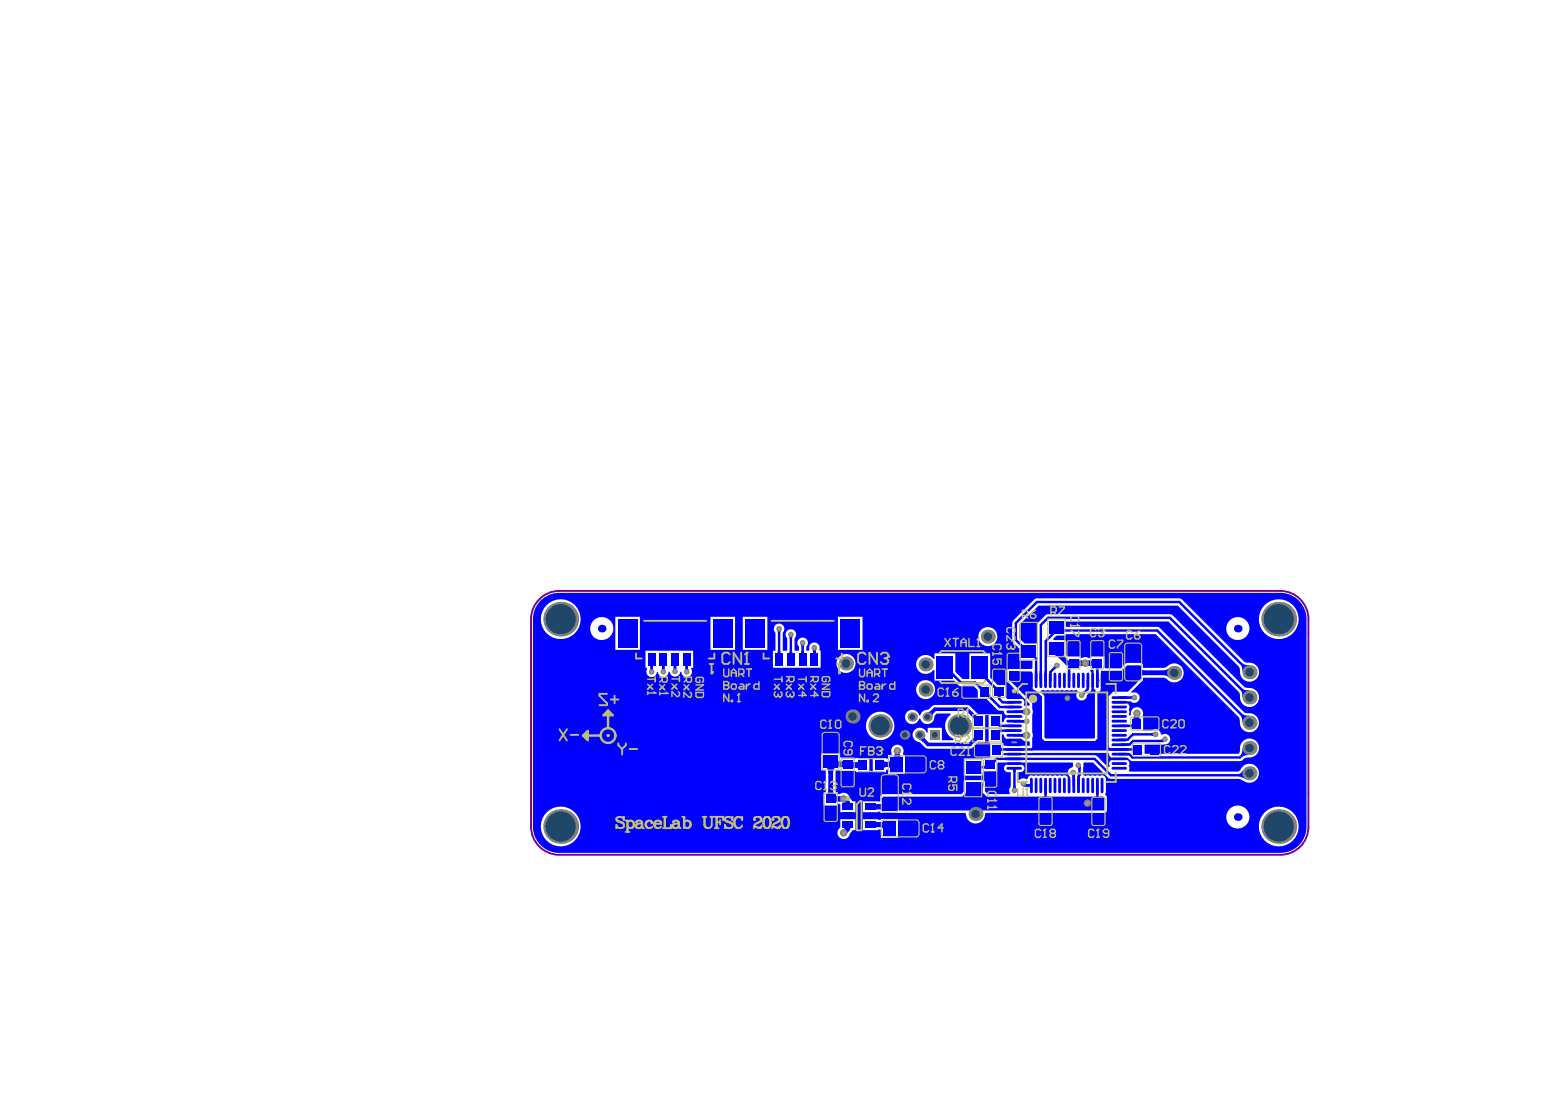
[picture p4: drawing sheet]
<svg xmlns="http://www.w3.org/2000/svg" width="547mm" height="387mm" viewBox="0 0 547 387" stroke-linecap="round" stroke-linejoin="round" font-family="sans-serif">
<path d="M190.7 211a9.9 9.9 0 0 1 6.6-2.5h254.3a10 10 0 0 1 10 9.9v73.3a9.8 9.8 0 0 1-9.9 9.8h-254.4a9.9 9.9 0 0 1-10-9.9v-73.2a10 10 0 0 1 3.4-7.4z" fill="none" stroke="#800080" stroke-width=".66"/>
<g fill="#00f">
<path d="M406.1 258.6l.8-.2v1.4l-.8-.3z"/>
<path d="M409.4 261l.6-.3 .8 1-1.2 .1z"/>
<path d="M398.5 255.6l1.9-.1v1.2l-1.9-.2z"/>
<path d="M400.1 252.5l1.8 .2-.1 .9-1.7-.2z"/>
<path d="M398.6 255.6l.6-.1 .2-.3v1.7l-.2-.3-.6-.1z"/>
<path d="M400.1 251.9h1.7l.2 1.3 .4 .4h-2.8a1.52 1.52 0 0 0 .5-1.7z"/>
<path d="M398.7 245.7l.8-.3v1.4l-.8-.3z"/>
<path d="M386.7 281h.8l.1 .6 .4 .2h-1.7l.3-.2z"/>
<path d="M386.7 279.5h.9l-.1 .9h-.8z"/>
<path d="M386.3 235.4h1.7l-.4 .2-.1 .7h-.8l-.1-.7z"/>
<path d="M378.1 273.4l1.3-.3-.2 .8-.8 .2z"/>
<path d="M378.4 273.8l.8-.1 .1 1h-.9z"/>
<path d="M380.1 273.8h.8v.9h-.9z"/>
<path d="M381.1 233.1l.8-.1v1.9l-.8-.1z"/>
<path d="M380.4 232.4v.2a1.51 1.51 0 0 0 1.7 .5v1.7l-1.3 .2-.4 .4z"/>
<path d="M371.9 234.8l1 1-.8 .3-.6-.6z"/>
<path d="M371.2 231h3.9l.9 1.2h-2.4l-1.2-.9z"/>
<path d="M375.1 221.6l.2 .3 .7 .1v.9l-.7 .1-.2 .3z"/>
<path d="M368.4 280.9h.9l.1 .7 .3 .2h-1.7l.3-.2z"/>
<path d="M368.4 279.5h.9v.9h-.9z"/>
<path d="M362 276.4l.6 .3-.2 .8-1.2-.1z"/>
<path d="M357 271.5h1.7l-.3 .2-.1 .7h-.9l-.1-.7z"/>
<path d="M360.2 267.2l.9 .1v.8l-.9 .1z"/>
<path d="M360.1 259l1.1-.5v1.8l-1.1-.5z"/>
<path d="M360.2 258.9l.9 .1v.8l-.9 .1z"/>
<path d="M360.7 254.1l.8-.3v1.4l-.8-.3z"/>
<path d="M360.2 253.9l1 .2-.3 .8h-.7z"/>
<path d="M360.5 227.3l.7 .6h.4l-1.1 1.2v-.5l-.6-.7z"/>
<path d="M354.5 267.3l.9-.1v1l-.9-.1z"/>
<path d="M354.5 255.6h.9v.9h-.9z"/>
<path d="M351.6 245.5h1.7l-.3 .2-.1 .6h-.9l-.1-.6z"/>
<path d="M354.5 247.3h.9v.9h-.9z"/>
<path d="M354.5 249h.9v.9l-.9-.1z"/>
<path d="M350.2 242.3l.8-.4 .7 .6h.5l-1.4 1v-.4z"/>
<path d="M348.8 244.3v.5l.6 .7-.5 .7-.7-.6h-.5z"/>
<path d="M345.6 241.7l.8 .7h.4l-1 1.3v-.5l-.6-.7z"/>
<path d="M346.6 239.3h1.9l.5 .6h-1.2z"/>
<path d="M324.2 260.9l1.9-1.3v.7l.4 .6-1 .7z"/>
<path d="M297.6 292.5l.7-.6 1.2 1.2-.6 .7z"/>
<path d="M298.9 281.9l.6 .6-1.2 1.2-.7-.5z"/>
<path d="M300.7 268.2a1.3 1.3 0 0 0 1.7 .9v1.6l-1.7 .4z"/>
<path d="M292.2 278.7h1.7v.6a.94 .94 0 0 0 .8 1.1h-3.3a1.3 1.3 0 0 0 .8-1.7z"/>
<path d="M286.6 229.2h1.4l-.3 .8h-.8z"/>
<path d="M286.9 229.6h.8l.1 .6 .3 .2h-1.7l.4-.2z"/>
<path d="M278.3 224.6h1.4l-.3 .7h-.8z"/>
<path d="M278.6 229.6h.8l.1 .6 .3 .2h-1.6l.3-.2z"/>
<path d="M274.4 229.6h.9l.1 .6 .3 .2h-1.7l.3-.2z"/>
<path d="M274.1 222.6h1.4l-.2 .7h-.9z"/>
<path d="M237.7 235.4h.8l.3 .8h-1.4z"/>
<path d="M237.3 234.7h1.7l-.3 .2-.2 .7h-.8l-.1-.7z"/>
<path d="M229.4 235.5h.9l.3 .8h-1.4z"/>
<path d="M233.6 235.5h.8l.3 .8h-1.4z"/>
<path d="M233.1 234.7h1.7l-.3 .2-.1 .7h-.8l-.1-.7z"/>
<path d="M229 234.7h1.7l-.3 .2-.1 .7h-.9l-.1-.7z"/>
<path d="M399.1 264l.7-.1 .2-.4v1.7l-.2-.3-.7-.1z"/>
<path d="M402.2 235.7a1.3 1.3 0 0 0 1.7 .8v1.7h-.6a.96 .96 0 0 0-1.1 .8z"/>
<path d="M391.5 264l.9-.1v.9h-.9z"/>
<path d="M386.7 236.7h.8l.1 .9h-.9z"/>
<path d="M380.1 270.9l1.2-.6-.1 1.2-.8 .1z"/>
<path d="M381.6 244.3l.7-.4 .6 .6-.3 .8z"/>
<path d="M370.5 223.4h2.4l-1.2 .6h-1.2l.3-.5z"/>
<path d="M368.5 236.6l.8 .3v.7h-.9z"/>
<path d="M366.8 236.7h.8v.9h-.9z"/>
<path d="M365.1 236.7h.8l.1 .9h-.9z"/>
<path d="M357.4 277.3h.9l.3 .8h-1.4z"/>
<path d="M362.5 276.7l.7-.1 .2-.3v1.6l-.2-.3-.7-.1z"/>
<path d="M360.1 250.7l1.1-.5v1.8l-1.1-.5z"/>
<path d="M360.2 250.6l.9 .1v.8h-.9z"/>
<path d="M360.2 263.9l.9 .1v.8h-.9z"/>
<path d="M354.5 264l.9-.1v.9h-.9z"/>
<path d="M354.4 257.3h1v.9h-.9z"/>
<path d="M353.2 263.5l.2 .4 .6 .1v.8l-.6 .1-.2 .3z"/>
<path d="M345.8 269.8l.2 .3 .7 .1v.9l-.7 .1-.2 .3z"/>
<path d="M346.8 270.2l.7-.1 .2-.3v1.5l-.9-.2z"/>
<path d="M327.1 251.3l1.4-.6 .9 .9-.6 1.3z"/>
<path d="M309.9 290.1l1.7-.3v2.8a1.29 1.29 0 0 0-1.7-.8z"/>
<path d="M309.7 283.8l.6-.1a.96 .96 0 0 0 1.1-.8v3l-.4-.3-1.3-.2z"/>
<path d="M311.7 268.3l.5 .4 1.2 .1v1.7h-.6a.96 .96 0 0 0-1.1 .8z"/>
<path d="M312.4 268.8h.6a.96 .96 0 0 0 1.1-.8v3.3a1.29 1.29 0 0 0-1.7-.8z"/>
<path d="M291.4 271h3.3a1.29 1.29 0 0 0-.8 1.6h-1.7v-.6a.96 .96 0 0 0-.8-1z"/>
<path d="M436.8 273.1l.9-.4 .9-1.1 .9 3.4-2.5-1.1z"/>
<path d="M438.3 251.9l.9 .4 1.5 .2-2.4 2.4-.2-1.5-.4-.9z"/>
<path d="M438.3 234l.9 .5 1.6 .1-2.5 2.5-.1-1.5-.5-1z"/>
<path d="M397.3 265.6h.9v.9h-.9z"/>
<path d="M397.3 262.3l.8-.1 .2 .9-1 .1z"/>
<path d="M397.3 255.6h.9v.9h-.9z"/>
<path d="M397.3 245.6l.9 .1v.8l-.9 .1z"/>
<path d="M383.8 233l.9 .1v1.7l-.9 .1z"/>
<path d="M383.8 233.1l1.2-.2 .5-.5v3l-.5-.4-1.2-.2z"/>
<path d="M377.9 233.9l.9 .9-1.4 1-.5-.6z"/>
<path d="M349.8 268.3h.4l.8-.6 .6 .6-.6 .8v.4z"/>
<path d="M343.7 259.3l1.7 1.7a1.86 1.86 0 0 0-1.7 1l-.9-.9 .9-1.2z"/>
<path d="M342.8 252.8l.9-.9 1.1 .9h.7l-1.7 1.7a1.86 1.86 0 0 0-1-1.7z"/>
<path d="M315.6 265.8h1.9l-.1 .9h-1.7z"/>
<path d="M315.7 265.5h1.7v.6a.96 .96 0 0 0 .9 1.1h-3.4a1.3 1.3 0 0 0 .8-1.7z"/>
<path d="M295.8 281l.9-.1v1.9l-.9-.1z"/>
<path d="M294.7 280.4v.1a1.55 1.55 0 0 0 1.7 .5v1.7l-1.3 .2-.4 .4z"/>
<path d="M295.7 268.8l1.3-.2 .4-.5v2.9a1.55 1.55 0 0 0-1.7-.5z"/>
<path d="M295.5 267.9a1.3 1.3 0 0 0 1.7 .9v1.7l-1.2 .1-.5 .4z"/>
<path d="M282.5 227.5h1.4l-.3 .8h-.9z"/>
<path d="M282.7 229.6h.9l.1 .6 .3 .2h-1.7l.3-.2z"/>
<path d="M241.8 235.5h.9l.3 .8h-1.4z"/>
<path d="M241.4 234.7h1.7l-.3 .2-.1 .7h-.9l-.1-.7z"/>
<path d="M438.3 263.9l2.5 2.5-1.6 .1-.9 .5-.6-.6 .5-1z"/>
<path d="M438.3 243l.9 .4 1.6 .2-2.5 2.4-.1-1.5-.5-.9z"/>
<path d="M410.4 236.5l1.1-.2 1-.7-.1 3.5-.9-.7-1.1-.2z"/>
<path d="M397.3 263.9l.9 .1v.8h-.9z"/>
<path d="M376.7 236.7h.9v.9h-.9z"/>
<path d="M336.2 236.8l.6 1.2v1.1l-.5-.2-.1 .2z"/>
<path d="M308.9 283.5l1.7 .3v1.6l-1.7 .3z"/>
<path d="M308.9 289.8l1.7 .3v1.7l-1.7 .2z"/>
<path d="M301.2 269.1l.6-.1a.95 .95 0 0 0 1.1-.7v3.3a1.3 1.3 0 0 0-1.7-.9z"/>
<path d="M353.5 259.1h.4l.3 .3a1.37 1.37 0 0 0 1.3 1.4l5.1 .1a2.33 2.33 0 0 0 2.3 .6l.4 .2v1.4h-9.3v-.9l-.5-.3z"/>
<path d="M367.3 243.6a1.19 1.19 0 0 1 1.5 0 1.27 1.27 0 0 1 1.7 0 1.27 1.27 0 0 1 1.7 0 1.27 1.27 0 0 1 1.6 0 1.27 1.27 0 0 1 1.7 0 1.27 1.27 0 0 1 1.6 0 1.27 1.27 0 0 1 1.7 0l.8-.3 .6 .7a1.88 1.88 0 0 0 .7 3 1.88 1.88 0 0 0 2.5-1.8l1.3-1.2 .4-.9 .1-5.3-.7-1.2 .2-.3 1.1 .2 .1 6.3a1.2 1.2 0 0 1 .4 1.8v15.6l-.3 .3h-17.1l-.4-.4v-14.3l-.3-.6-1.1-1.1z"/>
<path d="M356.3 236.9h7.5l.4 .4-.1 5a1.35 1.35 0 0 0 1.3 1.3l2.2 2.2v14.7l.9 .9h17.8l.8-.8v-16l1.2-1.1 .2-1.2-.1-5.6 7.4-.1 1.9-1.9h4.6v4.9l-4.4 4.4h-5.2l-1.6 1.6v19.2l-26.7-.1-.3-.3 .1-4.1 .2-.9-.2-1v-6.4l.2-.9-.2-3.1-8.2-8.2v-2.6z"/>
<path d="M311.4 281h28.1l1.3-1.3v-3.6h5.9v3.5l1.4 1.4h41.2l.3 .3v4.6h-77.9l-.3-.3z"/>
<path d="M191.2 211.4a9.2 9.2 0 0 0-3.2 7v73.2a9.2 9.2 0 0 0 8.7 9.3h255.6a9.2 9.2 0 0 0 8.6-9.2v-73.3a9.3 9.3 0 0 0-8.7-9.3h-255.5a9.3 9.3 0 0 0-5.5 2.3zM190.8 218.4a7 7 0 0 1 14 0 7 7 0 0 1-14 0zM444.1 218.4a7 7 0 0 1 14 0 7 7 0 0 1-14 0zM208.2 221.8a4.1 4.1 0 0 1 8.2 0 4.1 4.1 0 0 1-8.2 0zM432.6 221.8a4.1 4.1 0 0 1 8.2 0 4.1 4.1 0 0 1-8.2 0zM324.2 232a3.3 3.3 0 0 1 5.1 .5l.4-.2v-1.8h7.3l.1 6.5 2.5 2.5h2.4v-9h7.3v8.5l2.7 2.7h3v4.4l.4 .3h4.6a1.34 1.34 0 0 1 1.2 .7 1.34 1.34 0 0 1-.1 1.4l.4 .5h1.4l.4-.2v-.5l-7.6-7.6h-.6v-4.6l8.7-.1 .4-.3v-2.7h-4.6v-4.1l-2.1-2.2-.4-.9v-6l.4-.9 7.4-7.4 .9-.4 50.7 .1 22.5 22.3 .6 .2a3.6 3.6 0 0 1 3.9 1.6 3.6 3.6 0 0 1-.3 4.2 3.5 3.5 0 0 1-4.1 .5 3.5 3.5 0 0 1-1.7-3.8l-.3-.9-21.6-21.6h-49.2l-6.6 6.6v4.9l1.8 1.8h4.4l.1-7 3.2-3.2h44l25.8 25.6 .4 .2a7 7 0 0 1 3.8 1.1 3.4 3.4 0 0 1-1.7 5.6 3.4 3.4 0 0 1-4.1-4.2l-.3-.9-24.9-24.9h-36.2v1.8l32.7 .1 30.2 30.1 .7 .2a3.6 3.6 0 0 1 3.9 1.6 3.6 3.6 0 0 1-.4 4.2 3.5 3.5 0 0 1-4.1 .5 3.5 3.5 0 0 1-1.6-3.8l-.3-.9-29.4-29.4h-31.7v.5l-3.2 .1-1.3 1.1 .2 .4h4.3v5.1l.6 .7h4.6v.4l.5 .2 1.2-.4 1.3 .4 .4-.2v-.4h5v3.9l.3 .3h5.5l1-1v-.5l1.3-.4h5l.4 .5 .1 1.2h.2l7.8-.1a3.5 3.5 0 0 1 4.2-1.1 3.5 3.5 0 0 1 2.1 3.9 3.7 3.7 0 0 1-6.4 .9l-7.9-.1-.1 1.2h-.3l-3.8 3.8 .5 .3a1.88 1.88 0 0 1 2.5 2.1 1.88 1.88 0 0 1-3.2 .9l-6.2 .1-.2 .3 .3 .3h4.4a1.35 1.35 0 0 1 1.2 .7 1.35 1.35 0 0 1-.1 1.5 1.27 1.27 0 0 1 0 1.6l.2 .6 .5-.4a2.18 2.18 0 0 1 2.4-2.6 2.18 2.18 0 0 1 1.8 3l.2 5.2 3 .1a2 2 0 0 1 2.1-.5 2 2 0 0 1 1.3 1.8l.6-.1a1.92 1.92 0 0 1 2.5 1.8 1.92 1.92 0 0 1-2.4 1.9h-6.6v3.2h33.1l.4-.7a6.9 6.9 0 0 1 1.1-3.7 3.4 3.4 0 0 1 5.7 1.7 3.4 3.4 0 0 1-4.2 4.1l-.9 .2-1 .9-.5 .1h-38l-.9-.4-.8-.8h-5.7a1.31 1.31 0 0 1-.8-1.4l-.4-.3-36.9 .1v.7h32.1l.9 .4 3.9 3.9 .6-.5a1.35 1.35 0 0 1-.1-1.4 1.35 1.35 0 0 1 1.2-.8l5 .1a1.34 1.34 0 0 1 .6 2.1 1.25 1.25 0 0 1 0 1.6l.2 .4h38.5l.5-.4a3.4 3.4 0 0 1 4.7-2.1 3.4 3.4 0 0 1 1.5 4.9 3.4 3.4 0 0 1-5.2 .7l-1.3-.5h-45.2l-.9-.4-5.4-5.4h-3.2l-.2 .4-.1 4.1a1.27 1.27 0 0 0 1.7 0 1.27 1.27 0 0 0 1.7 0 1.27 1.27 0 0 0 1.6 0 1.27 1.27 0 0 0 1.7 0 1.37 1.37 0 0 1 1.4 1.4v4.4l-.4 1 .7 1v4.6l-.5 .8-42.2 .1-.3 .4a3.4 3.4 0 0 1-3.4 3.3 3.4 3.4 0 0 1-3.3-3.4l-.3-.3h-29.9v-.4l-.4-.1-.4 .2h-5.4v-3.8l5.8 .2 .4-.2v-1.9l.8-.6h27.7l.8-.9 .1-4.1 7 .1 .5 .8v3.2l.9 .9h7.7v-.6a1.91 1.91 0 0 1 .5-2.1v-5.1a1.86 1.86 0 0 1-2.3-.8 1.37 1.37 0 0 1 1.2-1.9l5.1 .1a1.37 1.37 0 0 1 .8 1.5 1.37 1.37 0 0 1-1.4 1.1h-.8v2.8l.5-.1a1.98 1.98 0 0 1 2.5-.2l.4-.6a1.34 1.34 0 0 1 2.1-.5 1.27 1.27 0 0 1 1.6 0 1.27 1.27 0 0 1 1.7 0 1.27 1.27 0 0 1 1.7 0 1.27 1.27 0 0 1 1.6 0 1.27 1.27 0 0 1 1.7 0 1.27 1.27 0 0 1 1.7 0 1.35 1.35 0 0 1 1.4-.2 1.35 1.35 0 0 1 .8 1.3l-.1 4.7 .4 .4 .3-.4v-5.5a1.82 1.82 0 0 1-.8-2 1.82 1.82 0 0 1 1.5-1.4l.4-.4v-.9l-.2-.4h-26.3l-.3 .3v2.8h-5l-.1 1.5h-6.7v-6h6.7l2.6-.4v-5l-.5-.3v-10h4.7v2.9h.4l.7-1.4 .4-.3h5.6l.2-.4-.5-.3-5.3-.1-.4-.2-.7-1.4h-1.2l-.9-.4-3.9-3.8h-3v-3l-1.3-1.4-5.1-.1-2-1.9h-6.8v-3.6l-.4-.2a3.4 3.4 0 0 1-4.9 .7 3.4 3.4 0 0 1-.2-5zM345.1 224.6a3.4 3.4 0 0 1 6.7 0 3.4 3.4 0 0 1-6.7 0zM217.1 217.6h8.6v11.7h-8.6zM250.6 217.6h8.7v11.7h-8.7zM262 217.6h8.7v11.7h-8.7zM295.6 217.6h8.7v11.7h-8.7zM273.5 220.5a1.89 1.89 0 0 1 2.7 0 1.89 1.89 0 0 1-.1 2.7v6.4h1.6v-4.4a1.89 1.89 0 0 1 0-2.7 1.89 1.89 0 0 1 2.7 0 1.89 1.89 0 0 1-.1 2.7v4.4h1.6v-1.4a1.89 1.89 0 0 1-.1-2.7 1.89 1.89 0 0 1 2.7 0 1.89 1.89 0 0 1-.1 2.7v1.4h.9l.2-.5a1.87 1.87 0 0 1 1.8-2.5 1.87 1.87 0 0 1 1.7 2.5l.5 .5v6h-16.8v-6h.9l-.1-6.4a1.86 1.86 0 0 1 0-2.7zM295.1 234.1a3.4 3.4 0 0 1 6.7 0 3.4 3.4 0 0 1-6.7 0zM227.7 229.6h16.8v6h-.5l-.2 .4a1.86 1.86 0 0 1-1 2.8 1.86 1.86 0 0 1-2.4-1.8h-.4a1.86 1.86 0 0 1-1.9 1.7 1.86 1.86 0 0 1-1.8-1.7h-.4a1.86 1.86 0 0 1-1.8 1.9 1.86 1.86 0 0 1-2-1.7h-.4a1.85 1.85 0 0 1-2.4 1.6 1.85 1.85 0 0 1-1-2.8l-.2-.4h-.4zM323.2 243.3a3.4 3.4 0 0 1 6.7 0 3.4 3.4 0 0 1-6.7 0zM320 251.1a2.52 2.52 0 0 1 4.2 1.2h.5a2.73 2.73 0 0 1 2.7-1.9l1.4-1.3 1-.4h11.3l1.1 .4 2.9 2.8h2.4v10l-2.5 .1a4.8 4.8 0 0 1-2.9 2.1h-14.7l-1.1-.4-1.9-1.8a2.53 2.53 0 0 1-2-4 2.53 2.53 0 0 1 4.4 .6l.5-.1v-1.7h5v4.4h4l.2-.4a5 5 0 0 1-1.1-8.6l-.2-.4h-4.7l-.8 .8a2.61 2.61 0 0 1-2 2.8 2.61 2.61 0 0 1-3-1.8h-.5a2.53 2.53 0 0 1-3.7 1.6 2.53 2.53 0 0 1-.5-4zM305.5 256.1a5 5 0 0 1 10 0 5 5 0 0 1-10 0zM289.7 265.8h6.7l.1 1.5h5l.3 .3 .2-.2h4.7v5h-4.7l-.3-.5-6.8-.1-.1 7.4v.3h.8v.6h.4a2.4 2.4 0 0 1 3.8 1.5l.9 1.1h1.1v3.8h-5.4l-.1-2.9h-.7v.6h-5.1v-4.7h.7l.1-.4v-6.8l-.1-.5h-1.5zM307.9 267.4h4.7l.4 .4 .3-.2v-1.3h1.1l.2-.4a2.19 2.19 0 0 1 2-3.2 2.19 2.19 0 0 1 1.9 3.2l.2 .4h.6v6.7h-6v-1.3l-.4-.2-.3 .2v.7h-4.7zM432.6 288.3a4.1 4.1 0 0 1 8.2 0 4.1 4.1 0 0 1-8.2 0zM304.4 289h5.4l.8 .2 .2-.3h6v6.7h-6l-.2-2.9-6.2 .1zM296.4 289h5.4v3.8h-1.1l-.9 1.3a2.18 2.18 0 0 1-3.4 1.6 2.18 2.18 0 0 1 0-3.7zM190.8 291.6a7 7 0 0 1 14 0 7 7 0 0 1-14 0zM444.1 291.6a7 7 0 0 1 14 0 7 7 0 0 1-14 0z"/>
</g>
<path d="M401.1 251.7l-.1 .1M398.3 266l1.2 1.2M399.7 261.4l-1.2 1.3M440.8 272.8l-.7 .7" fill="none" stroke="#00f" stroke-width=".84"/>
<path d="M401 251.8v4.3" fill="none" stroke="#00f" stroke-width="1.7"/>
<circle cx="400.2" cy="246.1" r=".42" fill="#00f"/>
<path d="M394.9 261v.1M395.6 262.7h.1M387.1 282.9l.4 .4" fill="none" stroke="#00f" stroke-width=".84"/>
<circle cx="387.1" cy="240" r=".42" fill="#00f"/>
<path d="M369.7 218l-2.5 2.5M368.9 240h-.1M378.7 233.9l.1 .1M387.1 233.9v.1M362.2 259.4h.1M361 276.4l.2 .7M378.6 272.5l.2 .6v4M378.8 277.1h.1M380.4 270l.4 .6M380.5 277.1h.1M380.8 273.5l-.3 .3v3.3" fill="none" stroke="#00f" stroke-width=".84"/>
<path d="M378.8 234h4.1" fill="none" stroke="#00f" stroke-width="1.7"/>
<circle cx="362.2" cy="259.4" r=".42" fill="#00f"/>
<g fill="none" stroke="#00f" stroke-width=".84">
<path d="M229.9 232.6h.1M234 232.6h.1M238.2 232.6l-.1 4.3M287.3 232.5v.1M358.4 225.8l4.2 4.2h.3M365.5 232.3v7.7M368.9 226.2v13.8M387.1 233.9v6.1M414.2 237.3v.1M351.1 254.4l1.7 1.7M352.5 246.5l1.2 1.3M357.8 259.4h4.4"/>
<path d="M357.8 254.4l4.4 .1M358.5 251.1h.1M362.2 254.5h.1M362.2 251.1h-4.4M349.5 269.8l-1 .8M357.8 271l.1 .1M368.8 277.1v6.2M380.8 270.6v2.9M387.1 277.1v5.8M391.3 264.4h3.6M401.4 264.4l.1 .1"/>
</g>
<path d="M324.5 259.2v.5l2.9 2.9M345.2 254.3v.1M345.2 259.4v.2" fill="none" stroke="#00f" stroke-width="1.3"/>
<path d="M293 268.8l.9 .8M299 269.6l.3 .3M293 281.8h.1M297.6 281.8l1.5 1.5M299.1 292.3l-1.5 1.5" fill="none" stroke="#00f" stroke-width="1.7"/>
<circle cx="362.2" cy="251.1" r=".42" fill="#00f"/>
<g fill="none" stroke="#00f" stroke-width=".84">
<path d="M369.7 218h43l28.1 28M229.9 232.6v4.4M234 232.6v4.4M242.4 232.6l-.1 4.4M274.8 221.8v10.8M279 223.8v8.8M283.2 226.8v5.8M287.3 228.5v4M333.5 235.3l5.5 5.5h5.1l8.6 8.6h5.1M345.5 235.3v1.7l7 7v2.5M358.4 225.8v-6l7.4-7.4h50.2l24.8 24.7M362.9 230h.4l2.2 2.3"/>
<path d="M367.2 220.5v19.5M368.9 226.2l3.8-3.8h35.5l32.6 32.6M372.9 234.8l-2.3 2.2-.1 3M378.7 233.9l-1.6 1.6v4.5M352.8 256.1h5M353.7 247.8h4.1M357.8 257.8h-5l-1.7 1.6M383.8 240v3.1l-2.2 2.2M394.9 256.1h6.1M394.9 246.1h5.3M407.6 259.1h-7.9l-1.9 1.9h-2.9M343.3 270.6h5.2"/>
<path d="M349.5 269.8l2.1-2.1h34.5l5.8 5.8h48.2M352.5 264.4h.1M357.9 271.1v7.7M361.2 277.1h2.7M365.3 263.1l-1.3 1.3h-11.5M390 263.1l1.3 1.3M394.9 266h3.4M394.9 264.4h6.5M395.6 262.7h2.9M411 260.8l-.6 .6h-10.7M440.8 263.9l-3.3 3.3h-38"/>
</g>
<g fill="none" stroke="#00f" stroke-width="1.7">
<path d="M372.7 230l3.9 3.9h2.1M382.9 234h4.2M399.8 237.3h14.4M293 268.8v13M293.9 269.6h5.1M299.3 269.9h5M316.6 264.9v4.4l-.3 .4h-5.8l-.3 .2M293 281.8h4.6M299.1 283.3v1.3M299.1 290.9v1.4M307.1 290.9h5.3l1.4 1.3M313.9 283.8l-.8 .8h-6"/>
<path d="M383.5 283.2l.1 .1"/>
</g>
<path d="M327.1 252.9l2.7-2.7h11.3l4.1 4.1M345.2 259.6l-3.1 3h-14.7" fill="none" stroke="#00f" stroke-width="1.3"/>
<circle cx="376.6" cy="246.3" r="1" fill="#808080"/>
<circle cx="376.6" cy="246.3" r=".5" fill="#a6968d"/>
<circle cx="372.9" cy="234.8" r="1" fill="#808080"/>
<circle cx="372.9" cy="234.8" r=".5" fill="#a6968d"/>
<circle cx="238.1" cy="236.9" r="1" fill="#808080"/>
<circle cx="238.1" cy="236.9" r=".5" fill="#a6968d"/>
<circle cx="279" cy="223.8" r="1" fill="#808080"/>
<circle cx="279" cy="223.8" r=".5" fill="#a6968d"/>
<circle cx="380.4" cy="270" r="1" fill="#808080"/>
<circle cx="380.4" cy="270" r=".5" fill="#a6968d"/>
<circle cx="234" cy="237" r="1" fill="#808080"/>
<circle cx="234" cy="237" r=".5" fill="#a6968d"/>
<circle cx="242.3" cy="237" r="1" fill="#808080"/>
<circle cx="242.3" cy="237" r=".5" fill="#a6968d"/>
<circle cx="287.3" cy="228.5" r="1" fill="#808080"/>
<circle cx="287.3" cy="228.5" r=".5" fill="#a6968d"/>
<circle cx="378.6" cy="272.5" r="1" fill="#808080"/>
<circle cx="378.6" cy="272.5" r=".5" fill="#a6968d"/>
<circle cx="357.8" cy="261.8" r="1" fill="#808080"/>
<circle cx="357.8" cy="261.8" r=".5" fill="#a6968d"/>
<circle cx="362.2" cy="259.4" r="1.33" fill="#808080"/>
<circle cx="362.2" cy="259.4" r=".67" fill="#a6968d"/>
<circle cx="229.9" cy="237" r="1" fill="#808080"/>
<circle cx="229.9" cy="237" r=".5" fill="#a6968d"/>
<circle cx="361" cy="276.4" r="1" fill="#808080"/>
<circle cx="361" cy="276.4" r=".5" fill="#a6968d"/>
<circle cx="357.9" cy="278.8" r="1" fill="#808080"/>
<circle cx="357.9" cy="278.8" r=".5" fill="#a6968d"/>
<circle cx="297.6" cy="293.8" r="1.33" fill="#808080"/>
<circle cx="297.6" cy="293.8" r=".67" fill="#a6968d"/>
<circle cx="297.6" cy="281.8" r="1.33" fill="#808080"/>
<circle cx="297.6" cy="281.8" r=".67" fill="#a6968d"/>
<circle cx="382.9" cy="234" r="1.33" fill="#808080"/>
<circle cx="382.9" cy="234" r=".67" fill="#a6968d"/>
<circle cx="411" cy="260.8" r="1" fill="#808080"/>
<circle cx="411" cy="260.8" r=".5" fill="#a6968d"/>
<circle cx="407.6" cy="259.1" r="1" fill="#808080"/>
<circle cx="407.6" cy="259.1" r=".5" fill="#a6968d"/>
<circle cx="274.8" cy="221.8" r="1" fill="#808080"/>
<circle cx="274.8" cy="221.8" r=".5" fill="#a6968d"/>
<circle cx="381.6" cy="245.3" r="1" fill="#808080"/>
<circle cx="381.6" cy="245.3" r=".5" fill="#a6968d"/>
<circle cx="316.6" cy="264.9" r="1.33" fill="#808080"/>
<circle cx="316.6" cy="264.9" r=".67" fill="#a6968d"/>
<circle cx="362.2" cy="254.5" r="1" fill="#808080"/>
<circle cx="362.2" cy="254.5" r=".5" fill="#a6968d"/>
<circle cx="283.2" cy="226.8" r="1" fill="#808080"/>
<circle cx="283.2" cy="226.8" r=".5" fill="#a6968d"/>
<circle cx="400.2" cy="246.1" r="1" fill="#808080"/>
<circle cx="400.2" cy="246.1" r=".5" fill="#a6968d"/>
<circle cx="362.2" cy="251.1" r="1.33" fill="#808080"/>
<circle cx="362.2" cy="251.1" r=".67" fill="#a6968d"/>
<circle cx="383.6" cy="283.3" r="1.33" fill="#808080"/>
<circle cx="383.6" cy="283.3" r=".67" fill="#a6968d"/>
<circle cx="401.1" cy="251.7" r="1.33" fill="#808080"/>
<circle cx="401.1" cy="251.7" r=".67" fill="#a6968d"/>
<circle cx="440.8" cy="255" r="2.49" fill="#808080"/>
<circle cx="440.8" cy="255" r="1.5" fill="#1f4769"/>
<circle cx="327.1" cy="252.9" r="1.66" fill="#808080"/>
<circle cx="327.1" cy="252.9" r="1" fill="#1f4769"/>
<circle cx="326.5" cy="234.4" r="2.49" fill="#808080"/>
<circle cx="326.5" cy="234.4" r="1.5" fill="#1f4769"/>
<circle cx="440.8" cy="263.9" r="2.49" fill="#808080"/>
<circle cx="440.8" cy="263.9" r="1.5" fill="#1f4769"/>
<circle cx="440.8" cy="237.1" r="2.49" fill="#808080"/>
<circle cx="440.8" cy="237.1" r="1.5" fill="#1f4769"/>
<circle cx="414.2" cy="237.4" r="2.49" fill="#808080"/>
<circle cx="414.2" cy="237.4" r="1.5" fill="#1f4769"/>
<circle cx="326.5" cy="243.3" r="2.49" fill="#808080"/>
<circle cx="326.5" cy="243.3" r="1.5" fill="#1f4769"/>
<circle cx="319.1" cy="259.2" r="1.66" fill="#808080"/>
<circle cx="319.1" cy="259.2" r="1" fill="#1f4769"/>
<circle cx="440.8" cy="272.8" r="2.49" fill="#808080"/>
<circle cx="440.8" cy="272.8" r="1.5" fill="#1f4769"/>
<circle cx="440.8" cy="246" r="2.49" fill="#808080"/>
<circle cx="440.8" cy="246" r="1.5" fill="#1f4769"/>
<circle cx="321.8" cy="252.9" r="1.66" fill="#808080"/>
<circle cx="321.8" cy="252.9" r="1" fill="#1f4769"/>
<circle cx="451.1" cy="291.6" r="6.1" fill="#808080"/>
<circle cx="451.1" cy="291.6" r="5.3" fill="#1f4769"/>
<circle cx="344.2" cy="287.2" r="2.49" fill="#808080"/>
<circle cx="344.2" cy="287.2" r="1.5" fill="#1f4769"/>
<circle cx="338.4" cy="256.1" r="4.2" fill="#808080"/>
<circle cx="338.4" cy="256.1" r="3.3" fill="#1f4769"/>
<path d="M328.1 257.6h3.3v3.3h-3.3z" fill-rule="evenodd" fill="#808080"/>
<circle cx="329.8" cy="259.2" r="1" fill="#1f4769"/>
<circle cx="348.5" cy="224.6" r="2.49" fill="#808080"/>
<circle cx="348.5" cy="224.6" r="1.5" fill="#1f4769"/>
<circle cx="310.5" cy="256.1" r="4.2" fill="#808080"/>
<circle cx="310.5" cy="256.1" r="3.3" fill="#1f4769"/>
<circle cx="324.5" cy="259.2" r="1.66" fill="#808080"/>
<circle cx="324.5" cy="259.2" r="1" fill="#1f4769"/>
<circle cx="197.8" cy="291.6" r="6.1" fill="#808080"/>
<circle cx="197.8" cy="291.6" r="5.3" fill="#1f4769"/>
<circle cx="451.1" cy="218.4" r="6.1" fill="#808080"/>
<circle cx="451.1" cy="218.4" r="5.3" fill="#1f4769"/>
<circle cx="197.8" cy="218.4" r="6.1" fill="#808080"/>
<circle cx="197.8" cy="218.4" r="5.3" fill="#1f4769"/>
<circle cx="298.4" cy="234.1" r="2.49" fill="#808080"/>
<circle cx="298.4" cy="234.1" r="1.5" fill="#1f4769"/>
<circle cx="300.8" cy="252.8" r="2.49" fill="#808080"/>
<circle cx="300.8" cy="252.8" r="1.5" fill="#1f4769"/>
<g fill="#00f">
<path d="M405.3 253.6h3v3.3h-3z" fill-rule="evenodd"/>
<path d="M399.4 253.6h3v3.3h-3z" fill-rule="evenodd"/>
<path d="M385.8 287.7h3.4v3h-3.4z" fill-rule="evenodd"/>
<path d="M385.5 232.4h3.3v3h-3.3z" fill-rule="evenodd"/>
<path d="M385.5 226.5h3.3v3h-3.3z" fill-rule="evenodd"/>
<path d="M343.7 252.8h3v3.3h-3z" fill-rule="evenodd"/>
<path d="M297.3 286.7h3.6v2.1h-3.6z" fill-rule="evenodd"/>
<path d="M297.4 274h3.3v3h-3.3z" fill-rule="evenodd"/>
<path d="M291.4 286.3h3.3v3h-3.3z" fill-rule="evenodd"/>
<path d="M291.4 280.4h3.3v2.9h-3.3z" fill-rule="evenodd"/>
<path d="M290.6 266.6h4.9v4.4h-4.9z" fill-rule="evenodd"/>
<path d="M290.6 259h4.9v4.4h-4.9z" fill-rule="evenodd"/>
<path d="M405.9 262.8h3v3.3h-3z" fill-rule="evenodd"/>
<path d="M400 262.8h2.9v3.3h-2.9z" fill-rule="evenodd"/>
<path d="M392 236.7h3.4v3h-3.4z" fill-rule="evenodd"/>
<path d="M392 230.7h3.4v3h-3.4z" fill-rule="evenodd"/>
<path d="M385.8 281.8h3.4v3h-3.4z" fill-rule="evenodd"/>
</g>
<circle cx="212.3" cy="221.8" r="1.35" fill="#00f"/>
<path d="M365.5 237.8v4.5M367.2 237.8v4.5M368.8 237.8v4.5M372.2 237.8v4.5M373.8 237.8v4.5M375.5 237.8v4.5M378.8 237.8v4.5M380.5 237.8v4.5M382.1 237.8v4.5M385.5 237.8v4.5M387.1 237.8v4.5M388.8 237.8v4.5" fill="none" stroke="#00f" stroke-width="1"/>
<g fill="#00f">
<path d="M350.8 236.6h3.3v3h-3.3z" fill-rule="evenodd"/>
<path d="M350.8 242.5h3.3v3h-3.3z" fill-rule="evenodd"/>
<path d="M344.3 263.1h3v3.3h-3z" fill-rule="evenodd"/>
<path d="M343.7 257.7h3v3.4h-3z" fill-rule="evenodd"/>
<path d="M345.8 242.3h3v3.4h-3z" fill-rule="evenodd"/>
<path d="M339.9 242.3h3v3.4h-3z" fill-rule="evenodd"/>
<path d="M330.5 231.3h5.7v8h-5.7z" fill-rule="evenodd"/>
<path d="M311.6 289.8h4.3v4.9h-4.3z" fill-rule="evenodd"/>
<path d="M305.3 289.8h3.6v2.2h-3.6z" fill-rule="evenodd"/>
<path d="M305.3 283.5h3.6v2.2h-3.6z" fill-rule="evenodd"/>
<path d="M297.3 283.5h3.6v2.2h-3.6z" fill-rule="evenodd"/>
<path d="M297.3 289.8h3.6v2.2h-3.6z" fill-rule="evenodd"/>
<path d="M297.4 268.1h3.3v3h-3.3z" fill-rule="evenodd"/>
<path d="M290.1 230.4h2.7v4.3h-2.7z" fill-rule="evenodd"/>
<path d="M286 230.4h2.6v4.3h-2.6z" fill-rule="evenodd"/>
<path d="M277.7 230.4h2.6v4.3h-2.6z" fill-rule="evenodd"/>
<path d="M245.2 230.4h2.6v4.3h-2.6z" fill-rule="evenodd"/>
<path d="M236.9 230.4h2.6v4.3h-2.6z" fill-rule="evenodd"/>
</g>
<path d="M365.5 274.9v4.4M367.2 274.9v4.4M368.8 274.9v4.4M372.2 274.9v4.4M373.8 274.9v4.4M375.5 274.9v4.4M378.8 274.9v4.4M380.5 274.9v4.4M382.1 274.9v4.4M385.5 274.9v4.4M387.1 274.9v4.4M388.8 274.9v4.4" fill="none" stroke="#00f" stroke-width="1"/>
<g fill="#00f">
<circle cx="436.7" cy="288.2" r="1.35"/>
<circle cx="436.7" cy="221.8" r="1.35"/>
</g>
<path d="M392.6 259.4h4.5M392.6 252.7h4.5M392.6 254.4h4.5M392.6 256.1h4.5M392.6 246.1h4.5M392.6 247.8h4.5M392.6 249.4h4.5M392.6 266h4.5M392.6 267.7h4.5M392.6 269.4h4.5M392.6 261.1h4.5M392.6 262.7h4.5" fill="none" stroke="#00f" stroke-width="1"/>
<path d="M367.2 287.7h3.3v3h-3.3z" fill-rule="evenodd" fill="#00f"/>
<path d="M355.5 259.4h4.5M355.5 256.1h4.5M355.5 254.4h4.5M355.5 252.7h4.5M355.5 249.4h4.5M355.5 247.8h4.5M355.5 246.1h4.5M355.5 269.4h4.5M355.5 267.7h4.5M355.5 266h4.5M355.5 262.7h4.5M355.5 261.1h4.5" fill="none" stroke="#00f" stroke-width="1"/>
<g fill="#00f">
<path d="M356 231h3.3v3h-3.3z" fill-rule="evenodd"/>
<path d="M370.2 219h5v4.4h-5z" fill-rule="evenodd"/>
<path d="M347.6 274.2h3.4v3h-3.4z" fill-rule="evenodd"/>
<path d="M349.6 252.8h3v3.3h-3z" fill-rule="evenodd"/>
</g>
<path d="M383.8 237.8v4.5M392.6 251.1h4.5M392.6 257.7h4.5M392.6 264.4h4.5M392.6 271h4.5" fill="none" stroke="#00f" stroke-width="1"/>
<g fill="#00f">
<path d="M397.3 235.2h4.9v4.3h-4.9z" fill-rule="evenodd"/>
<path d="M397.3 227.6h4.9v4.3h-4.9z" fill-rule="evenodd"/>
<path d="M367.2 281.8h3.3v3h-3.3z" fill-rule="evenodd"/>
</g>
<path d="M363.9 237.8v4.5M370.5 237.8v4.5M377.1 237.8v4.5M355.5 257.7h4.5M355.5 251.1h4.5M355.5 271h4.5M355.5 264.4h4.5" fill="none" stroke="#00f" stroke-width="1"/>
<g fill="#00f">
<path d="M356 236.9h3.3v3h-3.3z" fill-rule="evenodd"/>
<path d="M360.4 227.8h5v4.4h-5z" fill-rule="evenodd"/>
<path d="M370.2 226.6h5v4.4h-5z" fill-rule="evenodd"/>
<path d="M340.8 276.1h5v4.3h-5z" fill-rule="evenodd"/>
<path d="M350.2 263.1h3v3.3h-3z" fill-rule="evenodd"/>
<path d="M349.6 257.7h3v3.4h-3z" fill-rule="evenodd"/>
<path d="M347.6 268.3h3.4v3h-3.4z" fill-rule="evenodd"/>
<path d="M340.8 268.5h5v4.3h-5z" fill-rule="evenodd"/>
<path d="M342.8 231.3h5.7v8h-5.7z" fill-rule="evenodd"/>
<path d="M311.4 281.6h5v4.3h-5z" fill-rule="evenodd"/>
<path d="M319.2 289.8h4.3v4.9h-4.3z" fill-rule="evenodd"/>
<path d="M314.1 267.2h4.3v4.9h-4.3z" fill-rule="evenodd"/>
<path d="M321.7 267.2h4.3v4.9h-4.3z" fill-rule="evenodd"/>
<path d="M302.8 268.2h3v3.4h-3z" fill-rule="evenodd"/>
<path d="M308.8 268.2h2.9v3.4h-2.9z" fill-rule="evenodd"/>
<path d="M273.5 230.4h2.7v4.3h-2.7z" fill-rule="evenodd"/>
<path d="M281.8 230.4h2.7v4.3h-2.7z" fill-rule="evenodd"/>
<path d="M228.6 230.4h2.6v4.3h-2.6z" fill-rule="evenodd"/>
<path d="M232.7 230.4h2.7v4.3h-2.7z" fill-rule="evenodd"/>
<path d="M241 230.4h2.7v4.3h-2.7z" fill-rule="evenodd"/>
</g>
<path d="M363.9 274.9v4.4M370.5 274.9v4.4M377.1 274.9v4.4M383.8 274.9v4.4" fill="none" stroke="#00f" stroke-width="1"/>
<g fill="#00f">
<path d="M360.4 220.2h5v4.4h-5z" fill-rule="evenodd"/>
<path d="M311.4 274h5v4.3h-5z" fill-rule="evenodd"/>
<path d="M251.5 218.4h7v10h-7z" fill-rule="evenodd"/>
<path d="M262.9 218.4h7v10h-7z" fill-rule="evenodd"/>
<path d="M377.1 232.4h3.3v3h-3.3z" fill-rule="evenodd"/>
<path d="M377.1 226.5h3.3v3h-3.3z" fill-rule="evenodd"/>
<path d="M217.9 218.4h7v10h-7z" fill-rule="evenodd"/>
<path d="M296.5 218.4h6.9v10h-6.9z" fill-rule="evenodd"/>
</g>
<g fill="#c0c073">
<path d="M207.8 257.8v3.4l-1.7-1.7z"/>
<path d="M214.5 251.1l1.7 1.7h-3.4z"/>
</g>
<g fill="none" stroke="#c0c073" stroke-width=".4">
<path d="M369.7 218.4h6v13.3h-6zM350.1 236.7v8.7M350.8 236.1h3.3M354.8 236.7v8.7M355.3 231.1v8.7M356 230.4h3.3M359.9 232.9h6v-13.3h-6v20.2M376.4 226.6v8.7M377.1 236h3.3M377.1 226h3.3M381.1 226.6v8.7M384.8 226.6v8.7"/>
<path d="M385.5 236h3.3M385.5 226h3.3M389.4 226.6v8.7M391.4 230.9v8.6M392 230.2h3.3M396 230.9v8.6M396.8 227.9v11.3M397.8 226.9h3.9M402.7 227.9v11.3M290.1 259.3v11.4M291.1 258.4h3.9M296 259.3v11.4"/>
<path d="M339.3 242.3v3.4M340 246.3h8.6M340 241.7h8.6M343.2 252.1h9.9v4.6h-9.9zM343.2 257.1h9.9v4.6h-9.9zM349.3 242.3v3.4M350.8 246h3.3M356 240.4h3.3M392 240.2h3.3M397.8 240.2h3.9M398.9 253.6v3.3M399.6 252.9h8.6"/>
<path d="M399.6 257.6h8.6M408.9 253.6v3.3M291.1 271.6h3.9M291.4 279.8h3.3M296.7 268.2v8.7M297.4 277.6h3.3M297.4 267.6h3.3M301.4 268.2v8.7M310.9 274.3v11.3M311.9 273.3h4M313.4 267.7v3.9M314.4 272.6h11.3"/>
<path d="M314.4 266.7h11.3M316.9 274.3v11.3M326.7 267.7v3.9M340.3 267.8h6v13.3h-6zM343.7 263.1v3.3M344.4 267.1h8.6M344.4 262.4h8.6M347 268.4v8.7M347.6 267.8h3.4M347.6 277.7h3.4M351.6 268.4v8.7M353.7 263.1v3.3"/>
<path d="M399.4 262.8v3.3M400.1 266.8h8.6M400.1 262.1h8.6M409.4 262.8v3.3M290.7 280.5v8.6M291.4 289.8h3.3M295.4 280.5v8.6M310.9 290.3v3.9M311.9 286.6h4M311.9 295.2h11.3M311.9 289.3h11.3M324.2 290.3v3.9"/>
<path d="M366.5 281.9v8.6M367.2 281.2h3.3M367.2 291.2h3.3M371.2 281.9v8.6M385.2 281.9v8.7M385.8 281.3h3.4M385.8 291.2h3.4M389.8 281.9v8.7"/>
</g>
<g fill="none" stroke="#c0c073" stroke-width=".66">
<path d="M227.2 219h22M272.2 219h21.9M224.4 230.5v1.8h2M252 230.5v1.8h-2M269.4 230.5v1.8h1.9M297 230.5v1.8h-2M331.4 230.5l.8-.8h14.6l.8 .8M331.4 240.1l.8 .9h14.6l.8-.9M362 244.3h28.6v28.6h-28.6zM362.4 241.3h-1.7l-1.7 1.6v1.7M390.3 241.3h3.3M393.6 241.3v3.3"/>
<path d="M393.6 241.3h.1M359 272.5v3.4M359 275.9h.1M359 275.9h3.4M390.3 275.9h3.3M393.6 272.5v3.4M393.6 275.9h.1M302.3 283.7l1.1-1.1h.5v10.3h-1.6z"/>
</g>
<path d="M205.7 259.5l1.7 1.7M205.7 259.5h6.2M207.4 257.8l-1.7 1.7M214.5 250.7v6.2M214.5 250.7l-1.7 1.6M214.5 250.7l1.7 1.6" fill="none" stroke="#c0c073" stroke-width=".84"/>
<path d="M302.7 272.1h9.2M302.7 267.7h9.2" fill="none" stroke="#c0c073" stroke-width=".42"/>
<path d="M386.6 222.2l-.5-.4h-.9l-.5 .4v1.9l.5 .5h.9l.5-.5M387.5 222.2l.5-.4h.9l.5 .4v.5M393.2 226.3l-.4-.5h-1l-.4 .5v1.9l.4 .5h1l.4-.5M394.2 225.8h1.9v.5l-1.9 1.9v.5" fill="none" stroke="#c0c073" stroke-width=".5"/>
<circle cx="389.4" cy="222.7" r=".25" fill="#c0c073"/>
<path d="M388.5 223.2h.4M388.9 223.2l.5 .4v.5l-.5 .5h-.9l-.5-.5M389.4 222.7l-.5 .5M359 278.1v2.4l.5 .4h.9l.5-.4v-2.4M362.3 278.1v2.8M361.9 280.9h.9" fill="none" stroke="#c0c073" stroke-width=".5"/>
<circle cx="362.3" cy="278.1" r=".25" fill="#c0c073"/>
<path d="M338.1 252.1h1.4l.5-.5v-.9l-.5-.5h-1.4v2.8M339 252.1l1 .9M340.9 253h1M341.4 250.2v2.8M362.3 278.1l-.4 .5" fill="none" stroke="#c0c073" stroke-width=".5"/>
<circle cx="341.4" cy="250.2" r=".25" fill="#c0c073"/>
<path d="M341.4 250.2l-.5 .5M318.5 279.4v1M318.5 279.9h2.8M318.9 278.5l-.4-.5v-.9l.4-.5h1.9l.5 .5v.9l-.5 .5" fill="none" stroke="#c0c073" stroke-width=".5"/>
<circle cx="321.3" cy="279.9" r=".25" fill="#c0c073"/>
<path d="M298.3 263.5l-.5-.5v-1l.5-.4h1.8l.5 .4v1l-.5 .5M298.3 264.4l-.5 .5v.9l.5 .5h1.8l.5-.5v-.9l-.5-.5h-.4l-.5 .5v1.4M303.4 278v2.4l.5 .5h.9l.5-.5v-2.4M306.3 278.5l.4-.5h1l.4 .5v.5l-1.8 1.9h1.8M320.8 279.4l.5 .5M320.8 281.8l.5 .5v.9l-.5 .5h-.4l-1.9-1.9v1.9" fill="none" stroke="#c0c073" stroke-width=".5"/>
<g fill="none" stroke="#c0c073" stroke-width=".51">
<path d="M277.4 238.7h2.7v1.3l-.5 .5h-.8l-.5-.5v-1.3M278.3 239.6l-.9 .9M286 238.7h2.6v1.3l-.4 .5h-.9l-.4-.5v-1.3M286.9 239.6l-.9 .9M291.4 239.6v.9h-.9l-.4-.5v-.8l.4-.5h1.8l.4 .5v.8l-.4 .5M277.4 241.4l1.8 1.7M279.2 241.4l-1.8 1.7M279.6 244l.5 .5v.9l-.5 .4h-.4M286 241.4l1.8 1.7M286 245.4h2.6l-1.3-1.4v1.8M287.8 241.4l-1.8 1.7M290.1 244h2.6v1.4l-.4 .4h-1.8l-.4-.4z"/>
<path d="M290.1 241.4h2.6l-2.6 1.7h2.6"/>
</g>
<circle cx="279.2" cy="245.8" r=".25" fill="#c0c073"/>
<path d="M277.9 244l-.5 .5v.9l.5 .4h.4l.5-.4M278.8 245.4l.4 .4M278.8 244.9v.5" fill="none" stroke="#c0c073" stroke-width=".51"/>
<path d="M250.5 234.2h1.1M251 234.2v3.3" fill="none" stroke="#c0c073" stroke-width=".66"/>
<circle cx="251" cy="237.5" r=".33" fill="#c0c073"/>
<path d="M251.6 237l-.6 .5" fill="none" stroke="#c0c073" stroke-width=".66"/>
<path d="M237 239.5h2.7M239.7 238.6v1.8M246.8 239.8v.9h-.8l-.5-.4v-.9l.5-.4h1.7l.5 .4v.9l-.5 .4M237 241.3l1.8 1.8M238.8 241.3l-1.8 1.8M239.2 243.9l.5 .5v.9l-.5 .4h-.4l-1.8-1.8v1.8M245.5 244.3h2.7v1.3l-.5 .5h-1.7l-.5-.5zM245.5 241.6h2.7l-2.7 1.8h2.7" fill="none" stroke="#c0c073" stroke-width=".51"/>
<path d="M378.2 219.3l-.5-.5v-.9l.5-.5h1.9l.5 .5v.9l-.5 .5M377.7 220.3v.9M377.7 220.7h2.9" fill="none" stroke="#c0c073" stroke-width=".5"/>
<circle cx="380.6" cy="220.7" r=".25" fill="#c0c073"/>
<path d="M377.7 222.6h.5l1.9 1.9h.5v-1.9M380.1 220.3l.5 .4M412.1 254.4l-.5-.5h-.9l-.5 .5v1.9l.5 .4h.9l.5-.4M413.1 254.4l.4-.5h1l.4 .5v.5l-1.8 1.8h1.8M416.3 253.9h1l.5 .5v1.9l-.5 .4h-1l-.4-.4v-1.9zM385.9 293l-.4-.4h-1l-.5 .4v1.9l.5 .5h1l.4-.5M386.9 295.4h.9M387.3 292.6v2.8" fill="none" stroke="#c0c073" stroke-width=".5"/>
<circle cx="387.3" cy="292.6" r=".25" fill="#c0c073"/>
<path d="M367.1 293l-.4-.4h-1l-.4 .4v1.9l.4 .5h1l.4-.5M368.1 295.4h.9M368.6 292.6v2.8M387.3 292.6l-.4 .4M391.1 294h-1.4l-.5-.5v-.5l.5-.4h.9l.5 .4v1.9l-.5 .5h-.9l-.5-.5" fill="none" stroke="#c0c073" stroke-width=".5"/>
<circle cx="368.6" cy="292.6" r=".25" fill="#c0c073"/>
<g fill="none" stroke="#c0c073" stroke-width=".5">
<path d="M333.4 225.3l1.8 2.8M335.2 225.3l-1.8 2.8M336.2 225.3h1.9M337.1 225.3v2.8M339 228.1v-1.9l.9-.9 1 .9v1.9M339 226.7h1.9M341.8 225.3v2.8h1.9M344.7 228.1h.9M345.1 225.3v2.8M339.9 259.9l.5-.5h.9l.5 .5v.5l-1.9 1.8h1.9M337.1 261.3h1.4l.5-.5v-.9l-.5-.5h-1.4v2.8M338 261.3l1 .9"/>
<path d="M368.6 292.6l-.5 .4M370.9 294l-.5-.5v-.5l.5-.4h1l.4 .4v.5l-.4 .5M370.9 294l-.5 .5v.4l.5 .5h1l.4-.5v-.4l-.4-.5M370.9 294h1"/>
</g>
<circle cx="345.1" cy="225.3" r=".25" fill="#c0c073"/>
<path d="M345.1 225.3l-.4 .4M291.4 254.6l-.4-.5h-1l-.4 .5v1.8l.4 .5h1l.4-.5M292.4 256.9h.9M292.9 254.1v2.8" fill="none" stroke="#c0c073" stroke-width=".5"/>
<circle cx="292.9" cy="254.1" r=".25" fill="#c0c073"/>
<path d="M355.7 223.3l-.5-.5v-.9l.5-.5h1.9l.4 .5v.9l-.4 .5M357.6 224.3l.4 .4v1l-.4 .4h-.5l-1.9-1.8v1.8M357.6 227.1l.4 .4v1l-.4 .5h-.5M399.3 223.1l-.5-.5h-.9l-.5 .5v1.8l.5 .5h.9l.5-.5M400.3 224h1.4l.4 .5v.4l-.4 .5h-1l-.4-.5zM402.1 222.6l-.9 .5-.9 .9M292.9 254.1l-.5 .5M295.2 254.1h.9l.5 .5v1.8l-.5 .5h-.9l-.5-.5v-1.8zM412.7 263.5l-.5-.4h-.9l-.5 .4v1.9l.5 .5h.9l.5-.5M413.6 263.5l.5-.4h.9l.5 .4v.5l-1.9 1.9h1.9M416.5 263.5l.4-.4h1l.4 .4v.5l-1.8 1.9h1.8" fill="none" stroke="#c0c073" stroke-width=".5"/>
<circle cx="357.1" cy="229" r=".25" fill="#c0c073"/>
<g fill="none" stroke="#c0c073" stroke-width=".5">
<path d="M360.7 217.2h1.4l.5-.5v-1l-.5-.4h-1.4v2.8M361.6 217.2l1 .9M363.5 216.7h1.4l.5 .5v.4l-.5 .5h-.9l-.5-.5zM365.4 215.3l-.9 .4-1 1M370.7 216h1.5l.4-.5v-.9l-.4-.5h-1.5v2.8M371.7 216l.9 .9M373.6 214.1h1.9v.5l-1.9 1.9v.4M355.7 227.1l-.5 .4v1l.5 .5h.5l.4-.5M356.6 228.5l.5 .5M356.6 228v.5M348.5 282v1M348.5 282.5h2.8"/>
<path d="M348.9 281.1l-.4-.5v-.9l.4-.5h1.9l.5 .5v.9l-.5 .5"/>
</g>
<circle cx="351.3" cy="282.5" r=".25" fill="#c0c073"/>
<path d="M348.5 284.4v.9M348.5 284.8h2.8M350.8 282l.5 .5" fill="none" stroke="#c0c073" stroke-width=".5"/>
<circle cx="351.3" cy="284.8" r=".25" fill="#c0c073"/>
<path d="M337.4 264.1l-.5-.5h-.9l-.5 .5v1.9l.5 .5h.9l.5-.5M338.3 264.1l.5-.5h1l.4 .5v.5l-1.9 1.9h1.9M341.2 266.5h.9M341.6 263.6v2.9M350.8 284.4l.5 .4" fill="none" stroke="#c0c073" stroke-width=".5"/>
<circle cx="341.6" cy="263.6" r=".25" fill="#c0c073"/>
<path d="M332.8 243.3l-.4-.5h-1l-.5 .5v1.8l.5 .5h1l.4-.5M333.8 245.6h.9M334.2 242.8v2.8M330.1 268.9l-.5-.5h-.9l-.5 .5v1.8l.5 .5h.9l.5-.5M331.5 269.8l-.5-.5v-.4l.5-.5h.9l.5 .5v.4l-.5 .5M331.5 269.8l-.5 .5v.4l.5 .5h.9l.5-.5v-.4l-.5-.5M331.5 269.8h.9M341.6 263.6l-.4 .5" fill="none" stroke="#c0c073" stroke-width=".5"/>
<circle cx="334.2" cy="242.8" r=".25" fill="#c0c073"/>
<path d="M334.2 242.8l-.4 .5M336.1 244.2h1.4l.5 .5v.4l-.5 .5h-.9l-.5-.5zM338 242.8l-.9 .5-1 .9M303.6 264.9h.9M305.5 263.5h-1.9v2.8M306.4 263.5v2.8h1.4l.5-.5v-.4l-.5-.5h-1.4" fill="none" stroke="#c0c073" stroke-width=".5"/>
<circle cx="306.4" cy="264.9" r=".25" fill="#c0c073"/>
<path d="M306.4 263.5h1.4l.5 .5v.4l-.5 .5h-1.4M309.3 264l.4-.5h1l.4 .5v.4" fill="none" stroke="#c0c073" stroke-width=".5"/>
<circle cx="311.1" cy="264.4" r=".25" fill="#c0c073"/>
<path d="M310.2 264.9h.5M310.7 264.9l.4 .5v.4l-.4 .5h-1l-.4-.5M311.1 264.4l-.4 .5" fill="none" stroke="#c0c073" stroke-width=".5"/>
<path d="M305.4 230.9l-.7-.7h-1.3l-.7 .7v2.7l.7 .6h1.3l.7-.6M309.4 230.2v4l-2.7-4v4M310.7 230.9l.7-.7h1.3l.7 .7v.7" fill="none" stroke="#c0c073" stroke-width=".66"/>
<circle cx="313.4" cy="231.6" r=".33" fill="#c0c073"/>
<path d="M312 232.2h.7M312.7 232.2l.7 .7v.7l-.7 .6h-1.3l-.7-.6M313.4 231.6l-.7 .6" fill="none" stroke="#c0c073" stroke-width=".66"/>
<path d="M289.7 276.2l-.5-.5h-.9l-.5 .5v1.9l.5 .4h.9l.5-.4M290.6 278.5h1M291.1 275.7v2.8" fill="none" stroke="#c0c073" stroke-width=".5"/>
<circle cx="291.1" cy="275.7" r=".25" fill="#c0c073"/>
<path d="M291.1 275.7l-.5 .5M293 276.2l.5-.5h.9l.5 .5v.4" fill="none" stroke="#c0c073" stroke-width=".5"/>
<circle cx="294.9" cy="276.6" r=".25" fill="#c0c073"/>
<path d="M293.9 277.1h.5M294.4 277.1l.5 .5v.5l-.5 .4h-.9l-.5-.4M294.9 276.6l-.5 .5" fill="none" stroke="#c0c073" stroke-width=".5"/>
<path d="M273.2 239.6h2.6M275.8 238.7v1.8M281.7 239.6h2.7M284.4 238.7v1.8M273.2 241.4l1.8 1.7M275 241.4l-1.8 1.7M275.4 244l.4 .5v.9l-.4 .4h-.4M281.7 241.4l1.8 1.7M281.7 245.4h2.7l-1.3-1.4v1.8M283.5 241.4l-1.8 1.7" fill="none" stroke="#c0c073" stroke-width=".51"/>
<circle cx="275" cy="245.8" r=".25" fill="#c0c073"/>
<path d="M273.6 244l-.4 .5v.9l.4 .4h.5l.4-.4M274.5 245.4l.5 .4M274.5 244.9v.5" fill="none" stroke="#c0c073" stroke-width=".51"/>
<path d="M295.4 234.2h1.1M296 234.2v3.3" fill="none" stroke="#c0c073" stroke-width=".66"/>
<circle cx="296" cy="237.5" r=".33" fill="#c0c073"/>
<path d="M257.5 230.9l-.7-.7h-1.3l-.7 .7v2.7l.7 .6h1.3l.7-.6M261.5 230.2v4l-2.7-4v4M262.8 234.2h1.3M263.5 230.2v4M296.5 237l-.5 .5" fill="none" stroke="#c0c073" stroke-width=".66"/>
<circle cx="263.5" cy="230.2" r=".33" fill="#c0c073"/>
<path d="M263.5 230.2l-.7 .7" fill="none" stroke="#c0c073" stroke-width=".66"/>
<path d="M232.7 238.9h2.7v1.3l-.5 .5h-.9l-.4-.5v-1.3M233.6 239.8l-.9 .9M241.3 238.9h2.6v1.3l-.4 .5h-.9l-.4-.5v-1.3M242.2 239.8l-.9 .9M232.7 241.5l1.8 1.8M232.7 244.2v.9M232.7 244.6h2.7M234.5 241.5l-1.8 1.8M241.3 241.5l1.7 1.8M243 241.5l-1.7 1.8M243.5 244.2l.4 .4v.9l-.4 .5h-.5l-1.7-1.8v1.8" fill="none" stroke="#c0c073" stroke-width=".51"/>
<circle cx="235.4" cy="244.6" r=".25" fill="#c0c073"/>
<path d="M228.5 239.6h2.6M231.1 238.7v1.8M228.5 241.4l1.7 1.7M228.5 244v.9M228.5 244.5h2.6M230.2 241.4l-1.7 1.7M234.9 244.2l.5 .4" fill="none" stroke="#c0c073" stroke-width=".51"/>
<circle cx="231.1" cy="244.5" r=".25" fill="#c0c073"/>
<path d="M303.2 236v2.2l.5 .5h.9l.4-.5v-2.2M305.9 238.7v-1.8l.9-.9 .9 .9v1.8M305.9 237.4h1.8M308.5 237.8h1.4l.4-.4v-.9l-.4-.5h-1.4v2.7M309.4 237.8l.9 .9M311.2 236h1.8M312.1 236v2.7M230.7 244l.4 .5M303.2 240.4v2.7h1.4l.4-.4v-.5l-.4-.4h-1.4" fill="none" stroke="#c0c073" stroke-width=".51"/>
<path d="M197.4 257.2l2.6 4M200 257.2l-2.6 4M201.3 259.2h2.7" fill="none" stroke="#c0c073" stroke-width=".66"/>
<path d="M334.7 274.1h2.8v1.4l-.5 .5h-.9l-.5-.5v-1.4M335.2 276.9l-.5 .5v.9l.5 .5h.9l.5-.5-.5-1.4h1.4v1.9M335.6 275l-.9 1" fill="none" stroke="#c0c073" stroke-width=".5"/>
<circle cx="303.2" cy="241.8" r=".25" fill="#c0c073"/>
<g fill="none" stroke="#c0c073" stroke-width=".51">
<path d="M255.3 236v2.2l.5 .5h.9l.4-.5v-2.2M258 238.7v-1.8l.9-.9 .9 .9v1.8M258 237.4h1.8M260.6 237.8h1.4l.4-.4v-.9l-.4-.5h-1.4v2.7M261.5 237.8l.9 .9M263.3 236h1.8M264.2 236v2.7M255.3 240.4v2.7h1.4l.4-.4v-.5l-.4-.4h-1.4M303.2 240.4h1.4l.4 .5v.4l-.4 .5h-1.4M305 244.9v2.6l-1.8-2.6v2.6M305.9 241.8l.4-.5h.9l.5 .5v.9l-.5 .4h-.9l-.4-.4zM305.9 247.1h.4v.4h-.4z"/>
<path d="M308.1 245.3l.4-.4h.9l.5 .4v.4l-1.8 1.8h1.8M309 241.3h.9l.4 .5v1.3h-1.3l-.5-.4 .5-.5h1.3M311.2 241.3v1.8M312.5 241.3h-.4l-.9 .9M315.6 240.4v2.7h-1.3l-.4-.4v-.9l.4-.5h1.3"/>
</g>
<circle cx="255.3" cy="241.8" r=".25" fill="#c0c073"/>
<path d="M255.3 240.4h1.4l.4 .5v.4l-.4 .5h-1.4M257.1 244.9v2.6l-1.8-2.6v2.6M258 241.8l.4-.5h.9l.5 .5v.9l-.5 .4h-.9l-.4-.4zM258 247.1h.4v.4h-.4zM260.2 247.5h.9M260.6 244.9v2.6M261.1 241.3h.9l.4 .5v1.3h-1.3l-.5-.4 .5-.5h1.3M263.3 241.3v1.8M264.6 241.3h-.4l-.9 .9M267.7 240.4v2.7h-1.3l-.4-.4v-.9l.4-.5h1.3" fill="none" stroke="#c0c073" stroke-width=".51"/>
<circle cx="260.6" cy="244.9" r=".25" fill="#c0c073"/>
<path d="M260.6 244.9l-.4 .4" fill="none" stroke="#c0c073" stroke-width=".51"/>
<path d="M327.6 291.1l-.5-.4h-.9l-.5 .4v1.9l.5 .5h.9l.5-.5M328.5 293.5h1M329 290.7v2.8" fill="none" stroke="#c0c073" stroke-width=".5"/>
<circle cx="329" cy="290.7" r=".25" fill="#c0c073"/>
<path d="M350.3 230.2v.9M350.3 230.6h2.8M350.8 229.2l-.5-.5v-.9l.5-.5h1.9l.4 .5v.9l-.4 .5M329 290.7l-.5 .4M332.8 292.1h-1.9l1.4-1.4v2.8" fill="none" stroke="#c0c073" stroke-width=".5"/>
<circle cx="353.1" cy="230.6" r=".25" fill="#c0c073"/>
<path d="M350.8 232.5l-.5 .5v.9l.5 .5h.9l.5-.5-.5-1.4h1.4v1.9M352.7 230.2l.4 .4" fill="none" stroke="#c0c073" stroke-width=".5"/>
<g fill="none" stroke="#c0c073" stroke-width=".66">
<path d="M214.1 244.8h-2.6v.6l2.6 2.7v.7h-2.6M215.5 246.8h2.6M216.8 245.4v2.7M218.1 262.2v.7l1.4 1.3M219.5 264.2v2M220.8 262.2v.7l-1.3 1.3M222.1 264.2h2.7M217.4 291l.2 .6-.2 .6zM217.4 289.1l.4 .6 2.3 1.1M217.4 289.1l2.3 1.2 .4 .5M219.9 288.7a1.37 1.37 0 0 0-1.3-.6 1.37 1.37 0 0 0-1.2 1M220.1 288.2v1.1l-.2-.6z"/>
<path d="M220.1 290.8v.8a1.58 1.58 0 0 1-2.5 0M220.7 289.5h.8v4M220.7 293.5h1.3M221.3 289.5v4M221.5 291.6l1.1 .6M222.6 289.5l-1.1 .6M222.6 289.5a1.34 1.34 0 0 1 1.1 1.3 1.34 1.34 0 0 1-1.1 1.4M222.6 289.5a1.4 1.4 0 0 1 1 1.3 1.4 1.4 0 0 1-1 1.4M224.7 289.9l-.2 .2 .5-.6h.8l.6 .4M225 290.6a.78 .78 0 0 0-.5 .8 .78 .78 0 0 0 .5 .8M225 290.6l-.5 .2-.2 .4 .2 .8 .5 .2M226.4 291.6l-.8 .6h-.6"/>
<path d="M226.4 289.9l.2 1.7 .3 .6M226.4 289.9v1.7M226.4 291.6l.5 .6M226.4 290.3l-1.4 .3M226.9 292.2h.2M228.8 289.5a1.08 1.08 0 0 1 1.4 .8l-.2 .1-.2-.1 .2-.2M228.8 289.5a1.34 1.34 0 0 0-1.1 1.3 1.34 1.34 0 0 0 1.1 1.4M228.8 289.5a1.4 1.4 0 0 0-.9 1.3 1.4 1.4 0 0 0 .9 1.4M230.2 291.6l-.4 .4-1 .2M231 290.6a1.34 1.34 0 0 0 .9 1.6M231.9 289.5l1 .2M231.9 289.5a1.34 1.34 0 0 0-1.1 1.3 1.34 1.34 0 0 0 1.1 1.4"/>
<path d="M231.9 289.5l-.7 .6-.2 .5M232.9 289.7l.3 .9h-2.2M232.9 289.7l.2 .9M233.2 291.6l-.3 .4-1 .2M233.9 288.2h1.3M233.9 292.2h2.8v-1.2l-.2 1.2M234.4 288.2v4M234.6 288.2v4M237.7 289.9l-.2 .2 .5-.6h.8l.6 .4M238 290.6a.78 .78 0 0 0-.6 .8 .78 .78 0 0 0 .6 .8M238 290.6l-.5 .2-.2 .4 .2 .8 .5 .2M239.4 291.6l-.8 .6h-.6"/>
<path d="M239.4 289.9l.2 1.7 .3 .6M239.4 289.9v1.7M239.4 291.6l.5 .6M239.4 290.3l-1.4 .3M239.9 292.2h.2M240.7 288.2h.8v4M241.3 288.2v4M241.5 291.6l1.1 .6M242.6 289.5l-1.1 .6M242.6 289.5a1.34 1.34 0 0 1 1.1 1.3 1.34 1.34 0 0 1-1.1 1.4M242.6 289.5a1.4 1.4 0 0 1 1 1.3 1.4 1.4 0 0 1-1 1.4M247.9 288.2h1.3"/>
<path d="M248.4 288.2v2.8l.6 1 .6 .2M248.6 288.2v2.8l.2 .6 .8 .6M250.5 288.2h1.2M251.1 288.2v2.8a1.28 1.28 0 0 1-1.5 1.2M252.1 288.2h3.1v1.1l-.2-1.1M252.1 292.2h1.4M252.7 288.2v4M252.9 290.1h1.1M252.9 288.2v4M254 289.3v1.5M255.7 291l.2 .6-.2 .6zM255.7 289.1l.4 .6 2.3 1.1"/>
<path d="M255.7 289.1l2.3 1.2 .4 .5M258.2 288.7a1.37 1.37 0 0 0-1.4-.6 1.37 1.37 0 0 0-1.1 1M258.4 290.8v.8a1.58 1.58 0 0 1-2.5 0M258.4 288.2v1.1l-.2-.6zM260.3 288.2l1 .2 .3 .3M260.3 288.2a2.13 2.13 0 0 0-1.4 2 2.13 2.13 0 0 0 1.4 2M260.3 288.2a2.27 2.27 0 0 0 0 4M261.8 291.2a1.34 1.34 0 0 1-1.5 1M261.8 288.2v1.1l-.2-.6zM266.6 291.6l.9 .6h.8l.3-.6M266.6 291.6l-.6 .2M266.6 291.6l.9 .4h.6l.5-.4"/>
<path d="M267.7 288.2l-1.3 .2-.4 .5 .2 .4 .2-.2-.2-.2M267.7 288.2l.4 .2a.91 .91 0 0 1 .2 1.3l-2.1 1.3-.2 1.2M267.7 288.2l.6 .2a.91 .91 0 0 1 .2 1.3l-1.6 .7M268.6 291.2v.4M270.4 288.2h.4M270.4 292.2h.4M270.4 288.2a1.83 1.83 0 0 0-1.2 2.2l.6 1.6 .6 .2M270.4 288.2a2.54 2.54 0 0 0 0 4M270.8 288.2a1.83 1.83 0 0 1 1.1 2.2l-.2 1-.4 .6-.5 .2M270.8 288.2a2.54 2.54 0 0 1 0 4M273.1 291.6l.9 .6h.8l.3-.6M273.1 291.6l-.6 .2"/>
<path d="M273.1 291.6l.9 .4h.6l.5-.4M274.2 288.2l-1.3 .2-.4 .5 .2 .4 .2-.2-.2-.2M274.2 288.2a.98 .98 0 0 1 .6 1.5l-2.1 1.3-.2 1.2M274.2 288.2l.6 .2a.91 .91 0 0 1 .2 1.3l-1.6 .7M275.1 291.2v.4M276.9 288.2h.4M276.9 292.2h.4M276.9 288.2a1.83 1.83 0 0 0-1.2 2.2l.2 1 .4 .6 .6 .2M276.9 288.2a2.54 2.54 0 0 0 0 4M277.3 288.2a1.83 1.83 0 0 1 1.1 2.2l-.2 1-.4 .6-.5 .2M277.3 288.2a2.54 2.54 0 0 1 0 4"/>
</g>
<g fill="none" stroke="#c0c073" stroke-width=".4">
<path d="M350.8 236.1l-.5 .1-.2 .5M354.1 236.1l.5 .1 .2 .5M355.3 239.8l.2 .4 .5 .2M356 230.4l-.5 .2-.2 .5M359.3 230.4l.5 .2 .1 .5M359.9 239.8l-.1 .4-.5 .2M376.4 235.3l.2 .5 .5 .2M377.1 226l-.5 .2-.2 .4M380.4 226l.5 .2 .2 .4M381.1 235.3l-.2 .5-.5 .2M384.8 235.3l.2 .5 .5 .2M385.5 226l-.5 .2-.2 .4"/>
<path d="M388.8 226l.5 .2 .1 .4M389.4 235.3l-.1 .5-.5 .2M391.4 239.5l.2 .5 .4 .2M392 230.2l-.4 .2-.2 .5M395.3 230.2l.5 .2 .2 .5M396 239.5l-.2 .5-.5 .2M396.8 239.2a1 1 0 0 0 1 1M397.8 226.9a1 1 0 0 0-1 1M401.7 226.9a1 1 0 0 1 1 1M402.7 239.2a1 1 0 0 1-1 1M291.1 258.4a1 1 0 0 0-1 .9M295 258.4a1 1 0 0 1 1 .9"/>
<path d="M339.3 245.7l.2 .4 .5 .2M340 241.7l-.5 .2-.2 .4M348.6 241.7l.5 .2 .2 .4M349.3 245.7l-.2 .4-.5 .2M350.1 245.4l.2 .4 .5 .2M354.8 245.4l-.2 .4-.5 .2M398.9 256.9l.2 .5 .5 .2M399.6 252.9l-.5 .2-.2 .5M408.2 252.9l.5 .2 .2 .5M408.9 256.9l-.2 .5-.5 .2M290.1 270.7a1 1 0 0 0 1 .9M291.4 279.8l-.5 .2-.2 .5"/>
<path d="M294.7 279.8l.5 .2 .2 .5M296 270.7a1 1 0 0 1-1 .9M296.7 276.9l.2 .5 .5 .1M297.4 267.6l-.5 .2-.2 .4M300.7 267.6l.5 .2 .2 .4M301.4 276.9l-.2 .5-.5 .1M311.9 273.3a1 1 0 0 0-1 1M313.4 271.6a1 1 0 0 0 1 1M314.4 266.7a1 1 0 0 0-1 1M315.9 273.3a1 1 0 0 1 1 1M325.7 266.7a1 1 0 0 1 1 1M326.7 271.6a1 1 0 0 1-1 1"/>
<path d="M343.7 266.4l.2 .5 .5 .2M344.4 262.4l-.5 .2-.2 .5M347 277.1l.2 .4 .4 .2M347.6 267.8l-.4 .2-.2 .4M351 267.8l.4 .2 .2 .4M351.6 277.1l-.2 .4-.4 .2M353 262.4l.5 .2 .2 .5M353.7 266.4l-.2 .5-.5 .2M399.4 266.1l.2 .5 .5 .2M400.1 262.1l-.5 .2-.2 .5M408.7 262.1l.5 .2 .2 .5M409.4 266.1l-.2 .5-.5 .2"/>
<path d="M290.7 289.1l.2 .5 .5 .2M295.4 289.1l-.2 .5-.5 .2M310.9 294.2a1 1 0 0 0 1 1M310.9 285.6a1 1 0 0 0 1 1M311.9 289.3a1 1 0 0 0-1 1M316.9 285.6a1 1 0 0 1-1 1M323.2 289.3a1 1 0 0 1 1 1M324.2 294.2a1 1 0 0 1-1 1M366.5 290.5l.2 .5 .5 .2M367.2 281.2l-.5 .2-.2 .5M370.5 281.2l.5 .2 .2 .5M371.2 290.5l-.2 .5-.5 .2"/>
<path d="M385.2 290.6l.2 .4 .4 .2M385.8 281.3l-.4 .1-.2 .5M389.2 281.3l.4 .1 .2 .5M389.8 290.6l-.2 .4-.4 .2"/>
</g>
<g fill="none" stroke="#c0c073" stroke-width=".83">
<circle cx="357.8" cy="243.8" r=".42"/>
<circle cx="299.1" cy="281.7" r=".42"/>
</g>
<circle cx="364.4" cy="246.5" r=".5" fill="none" stroke="#c0c073" stroke-width="2"/>
<g fill="none" stroke="#c0c073" stroke-width=".84">
<circle cx="214.5" cy="259.5" r="2.61"/>
<circle cx="214.5" cy="259.5" r=".12"/>
</g>
</svg>
